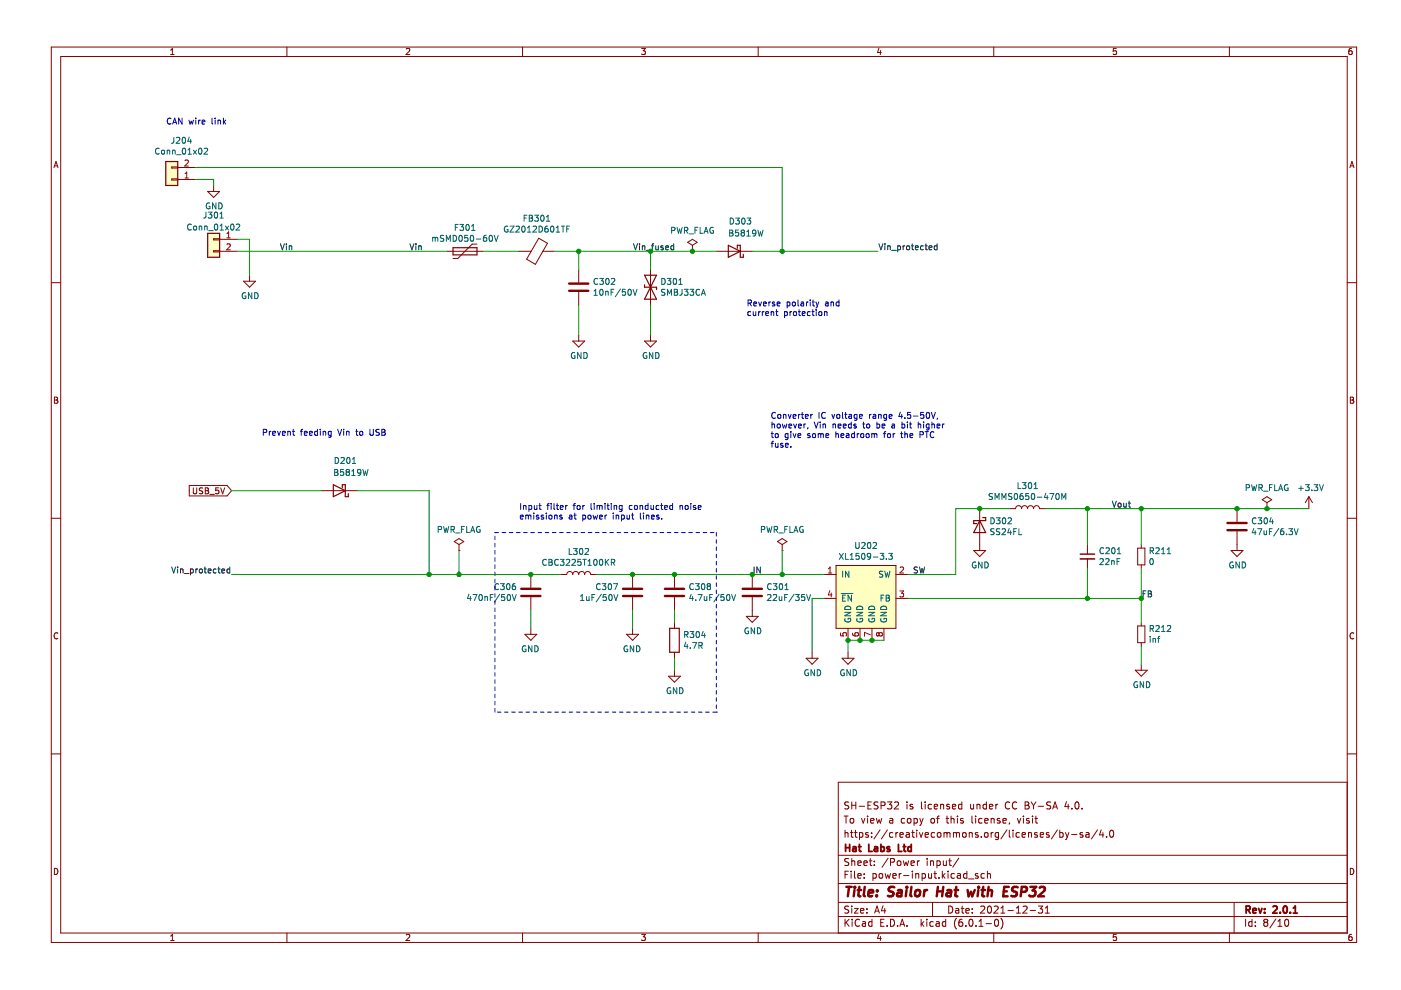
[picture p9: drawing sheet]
<svg xmlns="http://www.w3.org/2000/svg" width="297mm" height="210mm" viewBox="0 0 297 210" stroke-linecap="round" stroke-linejoin="round" font-family="sans-serif">
<path d="M.9 0h296.2v209.8h-296.2z" fill-rule="evenodd" fill="#fff" stroke="#fff" stroke-width=".21"/>
<g fill="none" stroke="#840000" stroke-width=".21">
<path d="M10.9 10h276.7v189.8h-276.7zM12.9 12h272.7v185.8h-272.7zM36.2 11.6h.7M36.2 10.6l.3-.3v1.3M60.8 10v2M86.1 10.4l.5-.1 .3 .3-.8 1h.8M110.8 10v2M136 10.3h.8l-.4 .5 .4 .1v.5l-.2 .2-.6-.2M160.7 10v2M186.4 10.2l-.4 .9h.9M186.7 10.7v.9M210.7 10v2"/>
<path d="M236.7 10.3h-.6l-.1 .6 .6-.1 .1 .6-.2 .2-.5-.2M260.7 10v2M286.6 10.3h-.4l-.2 .3v.7l.2 .3 .4-.2v-.6h-.4l-.2 .2M11.4 35.5l.5-1.3 .4 1.3M11.6 35.2h.6M36.4 35.4h1.3v.2h-1.3zM36.4 37.9h1.3v.3h-1.3zM37.7 38.1h3.8M37.7 35.5h3.8M45.3 39.3v1.3M286.2 35.5l.4-1.3 .5 1.3M286.3 35.2h.6"/>
<path d="M10.9 59.9h2M44 40.6h2.6l-1.3 1.3zM45.3 50.6h1.3v.3h-1.3zM45.3 53.2h1.3v.2h-1.3zM46.6 50.7h3.8M46.6 53.3h3.8M51.6 59.6h2.6l-1.3 1.3zM52.9 58.4v1.2M94.8 53.3h7.6M101.1 51.8h-1l-3 3h-1M110 53.3h2.6M114.2 50.5l1.9 1.1-2.6 4.4-1.8-1z"/>
<path d="M115.1 53.3h2.5M122.7 57.1v2.8M137.9 57.1v7.6M145.8 51.4l1-.7 1 .7-1 .6zM146.8 53.3h.1M146.8 52v1.3M151.9 53.3h7.6M285.6 59.9h2M121.4 72.3h2.6l-1.3 1.3zM122.7 61.9v2.8M122.7 71v1.3M136.7 72.3h2.5l-1.3 1.3z"/>
<path d="M137.9 71v1.3M11.5 84.2h.5l.2 .2-.2 .4 .2 .1 .1 .4-.3 .2h-.5zM11.5 84.8h.5M286.3 84.2h.4l.3 .2-.3 .4 .3 .1v.4l-.2 .2h-.5zM286.3 84.8h.4M10.9 109.9h2M40.1 102.9h8l1 1.1-1 1.1h-8zM41 103.4v1.1l.2 .2h.3l.2-.2v-1.1M43 103.5l-.5-.1-.2 .3 .1 .3 .5 .2v.4h-.6M43.5 104h.4M43.5 103.4h.4l.3 .3-.3 .3 .3 .2v.3l-.2 .2h-.5zM44.5 104.8h1"/>
<path d="M46.4 103.4h-.6l-.1 .6h.6l.1 .6-.2 .1-.5-.1M46.8 103.4l.4 1.3 .4-1.3M68.1 104h7.6M96.3 114.8l1-.6 1 .6-1 .7zM97.3 116.7h.1M97.3 115.5v1.2M164.8 114.8l1-.6 1.1 .6-1.1 .7zM165.8 116.7h.1M165.8 115.5v1.2M177.3 119.9h12.6v13.3h-12.6zM206.4 116.7h2.6l-1.3 1.3zM207.7 107.8v8.9"/>
<path d="M214.1 107.8h1.2a.63 .63 0 0 1 .7-.6 .63 .63 0 0 1 .6 .6 .63 .63 0 0 1 .6-.6 .63 .63 0 0 1 .7 .6 .63 .63 0 0 1 .6-.6 .63 .63 0 0 1 .6 .6 .63 .63 0 0 1 .7-.6 .63 .63 0 0 1 .6 .6h1.3M230.6 115.5v2M230.6 118.5v2M241.2 116.2h1.5v3.6h-1.5zM242 115.5v.7M242 119.8v.7M261 116.7h2.5l-1.2 1.3zM262.3 107.8v2.8M262.3 112.7v4M267.6 105.9l1-.6 1 .6-1 .7zM268.6 107.8h.1M268.6 106.6v1.2"/>
<path d="M277.5 105.3l-.8 1.3M277.5 105.3v2.5M277.5 105.3l.8 1.3M285.6 109.9h2M12.3 134.3a.58 .58 0 0 0-.8 .5 .58 .58 0 0 0 .8 .5M111.3 134.5h2.5l-1.3 1.3zM112.5 121.8v2.8M112.5 126.6v2.8M112.5 133.2v1.3M118.9 121.8h1.3a.63 .63 0 0 1 .6-.6 .63 .63 0 0 1 .6 .6 .63 .63 0 0 1 .7-.6 .63 .63 0 0 1 .6 .6 .63 .63 0 0 1 .6-.6 .63 .63 0 0 1 .7 .6 .63 .63 0 0 1 .6-.6 .63 .63 0 0 1 .6 .6h1.3M132.8 134.5h2.6l-1.3 1.3zM134.1 121.8v2.8"/>
<path d="M134.1 126.6v2.8M134.1 133.2v1.3M143 121.8v2.8M143 126.6v2.8M143 132v1.2M143 138.3v1.3M158.2 130.7h2.6l-1.3 1.3zM159.5 121.8v2.8M159.5 126.6v4.1M170.9 139.6h2.6l-1.3 1.2zM172.2 138.3v1.3M174.7 121.8h2.6"/>
<path d="M174.7 126.9h2.6M178.5 139.6h2.6l-1.3 1.2zM179.8 133.2v2.6M179.8 138.3v1.3M182.3 133.2v2.6M184.9 133.2v2.6M187.4 133.2v2.6M189.9 121.8h2.6M189.9 126.9h2.6M241.2 132.7h1.5v3.6h-1.5zM242 132v.7M242 136.3v.7"/>
<path d="M287 134.3a.58 .58 0 0 0-.8 .5 .58 .58 0 0 0 .8 .5M10.9 159.8h2M141.7 143.4h2.6l-1.3 1.2zM143 142.1v1.3M240.7 142.1h2.5l-1.2 1.3zM242 140.8v1.3M285.6 159.8h2M178.9 173h.9M179.2 176v1.5M179.2 176.7l.2-.2 .3 .1 .1 .9M179.4 173v1.5M179.9 170.1l-.5-.1-.2 .2v.4l.6 .3 .1 .3-.2 .3h-.6"/>
<path d="M180.3 176.5h.6M180.3 173.7l.2-.2 .4 .2 .1 .5-.1 .3h-.4l-.2-.1zM180.5 176v1.3l.4 .2M180.6 170v1.5M180.6 170.7h.8M181.2 176.5h.5M181.4 176v1.3l.3 .2M181.4 170v1.5M182.2 171h1.1M182.2 176.6l.5-.1 .2 .3-.1 .6h-.6M182.2 176.5v1.5M182.7 173.5l.3 1 .4-1"/>
<path d="M183.9 173v.2M183.9 173.5v1M184 170.7h.5M184.1 176.6l-.4-.1-.2 .2 .1 .2 .5 .2v.3h-.6M184.6 174l.7-.1-.1-.3-.4-.1-.2 .2 .1 .8h.5M184.7 170h-.7v1.5h.7M184.8 177.4v.1M184.8 176.6v.1M185.8 173.5l.3 1 .3-.7 .3 .7 .2-1M186.2 170.1l-.6-.1-.2 .2v.4l.6 .3 .2 .3-.3 .3h-.6M186.6 175.9l-1.3 2M186.8 170.8l.7-.1 .2-.2-.1-.3-.8-.2v1.5"/>
<path d="M188.2 170h.9l-.5 .6 .4 .1v.7l-.2 .1-.6-.1M188.2 175.9l-1.3 2M188.7 173.6h.5l.1 .9M189.3 176.6l-.4-.1-.3 .3 .1 .6h.6M189.3 173.9l-.5 .1-.2 .2 .2 .3h.5M189.7 170.2l.5-.2 .3 .5-.9 1h.9M189.9 176.5v1M190.4 176.5l-.5 .3M190.8 177l.7-.1-.1-.3-.4-.1-.2 .2 .1 .7h.5M191.8 173.6l-.4-.1-.3 .3 .1 .7h.6M192.2 176.6h.5l.1 .9M192.3 170v.2"/>
<path d="M192.3 170.5v1M192.4 173.7l.3-.2 .4 .2 .1 .5-.2 .3h-.3l-.3-.1zM192.8 176.9h-.5l-.2 .3 .2 .3 .5-.1M193.3 176.5h.6M193.5 170.6l-.3-.1-.3 .2 .1 .3 .5 .1v.4h-.6M193.5 176v1.3l.4 .2M193.8 173.6l.4-.1 .3 .3-.1 .7h-.6M193.8 173.5v1.5M194.4 176v.2M194.4 176.5v1M194.9 176.5l.4 1 .3-1M195 173.5l.4 1"/>
<path d="M195.4 170v1.3l.2 .2M195.4 174.5l-.4 .5M195.7 173.5l-.3 1M196.1 177l.8-.1-.1-.3-.4-.1-.3 .2 .1 .7h.6M196.1 170v.2M196.1 170.5v1M197.4 173.7l.2-.2 .5 .2v.5l-.1 .3h-.4l-.2-.1zM197.5 170.6l-.4-.1-.3 .3 .1 .7h.6M198.1 171l.7-.1-.1-.3-.4-.1-.2 .2v.8h.6M198.1 176.6l-.4-.1-.3 .3 .2 .6h.5M198.6 173.5h.5M198.8 176.7l.2-.2 .4 .2 .1 .5-.1 .2-.4 .1-.2-.1z"/>
<path d="M199.1 173l-.3 .2v1.3M199.4 170.7l.2-.2 .4 .1 .1 .9M199.4 170.5v1M200.1 176.7l.5-.2 .2 .2M200.1 176.5v1M200.6 173.5h.5M200.8 176.7l.2-.2 .4 .1v.9M200.8 173v1.3l.3 .2M200.8 176.7v.8M201.3 170.6l-.4-.1-.2 .2 .1 .3 .5 .1v.4h-.6M201.6 173.7l.3-.2 .3 .1 .1 .9M201.6 173v1.5"/>
<path d="M201.9 171l.7-.1v-.3l-.5-.1-.2 .2 .1 .8h.6M202.1 176.7l.5-.2 .2 .2M202.1 176.5v1M202.8 176.7l.2-.2 .4 .1v.9M202.8 176.7v.8M203 173v.2M203 173.5v1M203.9 170.6l-.4-.1-.3 .3 .2 .7h.5M203.9 170v1.5M204.1 176.7l.3-.2 .4 .2 .1 .5-.2 .2-.3 .1-.3-.1zM204.2 173.6l-.3-.1-.3 .2 .1 .3 .5 .1v.4h-.6M205.5 176.5v1"/>
<path d="M205.5 176.7l.2-.2 .4 .1v.9M205.8 170.5l.1 1h.3l.2-.1M206.1 173v1.3l.2 .2M206.4 170.5v1M206.9 173v.2M206.9 173.5v1M207.1 170.7l.3-.2 .3 .1 .1 .9M207.1 170.5v1M207.4 176.6l-.4-.1-.2 .2 .1 .2 .5 .2v.3h-.6M208.1 177.4v.1M208.2 173.6l-.4-.1-.3 .3 .1 .7h.6M208.8 174l.7-.1-.1-.3-.4-.1-.2 .2 .1 .8h.5"/>
<path d="M208.8 176.7l.2-.2 .4 .2 .1 .5-.1 .2-.4 .1-.2-.1zM209.1 170.6l-.4-.1-.3 .3 .2 .7h.5M209.1 170v1.5M209.8 171l.7-.1-.1-.3-.4-.1-.2 .2 .1 .8h.5M210.1 173.7l.3-.2 .3 .1 .1 .9M210.1 173.5v1M210.1 176.5v1M210.6 176.5l-.5 .3M211.1 170.5v1M211.6 170.5l-.5 .3M211.7 176.5v1.2l-.3 .3-.3-.1M211.7 176.6l-.4-.1-.3 .3 .1 .6h.6"/>
<path d="M212 173.6l-.4-.1-.2 .2 .1 .3 .5 .1v.4h-.6M212.6 174l.7-.1v-.3l-.5-.1-.2 .2 .1 .8h.6M213.5 175.9l-1.3 2M214 176v1.3l.2 .2M214.1 174.5l-.2 .2M214.1 170.2a.71 .71 0 0 0-1 .5 .71 .71 0 0 0 .7 .8l.3-.1M214.8 176v.2M214.8 176.5v1M215.6 170.2a.71 .71 0 0 0-1 .5 .71 .71 0 0 0 .7 .8l.3-.1M215.7 173.5l.4 1 .3-1M216.1 176.6l-.4-.1-.3 .3 .2 .6h.5M216.7 177l.7-.1-.1-.3-.4-.1-.2 .2 .1 .7h.5"/>
<path d="M217 173v.2M217 173.5v1M217.3 170h.5l.3 .3-.3 .4 .3 .2 .1 .3-.3 .3h-.6zM217.3 170.7h.5M218.1 176.7l.2-.2 .3 .1 .1 .9M218.1 176.5v1M218.2 173.6l-.4-.1-.2 .2 .1 .3 .5 .1v.4h-.6M218.6 170l.5 .8M218.9 173v.2M218.9 173.5v1M219.1 170.8v.7M219.4 173.5h.6"/>
<path d="M219.6 173v1.3l.4 .2M219.6 170l-.5 .8M219.9 176.6l-.3-.1-.3 .2 .1 .2 .5 .2v.3h-.6M220.1 171h1.2M220.6 177l.7-.1-.1-.3-.4-.1-.2 .2v.7h.6M222.4 176.6l-.3-.1-.3 .2 .1 .2 .5 .2v.3h-.6M222.8 170.1l-.6-.1-.2 .2v.4l.6 .3 .2 .3-.3 .3h-.6M223.2 171.5l.5-1.5 .5 1.5M223.3 171.1h.8M224.2 175.9l-1.3 2M224.7 176.6l.4-.1 .3 .3-.1 .6h-.6M224.7 176v1.5"/>
<path d="M225.9 176.5l.4 1M226.1 170l-.3 1h.9M226.3 177.5l-.4 .5M226.5 170.5v1M226.6 176.5l-.3 1M227.2 176.9h1.1M227.3 171.4v.1M228.1 170.2l.2-.2a.8 .8 0 0 1 .5 .8 .8 .8 0 0 1-.5 .7l-.4-.5zM229.4 171.4v.1M229.5 176.6l-.3-.1-.2 .2v.2l.5 .2v.3h-.5M230.3 176.6h.5l.1 .9M230.9 176.9h-.5l-.2 .3 .2 .3 .5-.1"/>
<path d="M232.7 175.9l-1.3 2M233.5 175.9l-.4 1.1h.9M233.8 176.5v1M234.6 177.4v.1M235.4 176.2l.2-.2a.8 .8 0 0 1 .5 .8 .8 .8 0 0 1-.5 .7l-.3-.6zM285.6 165.9h-107.9v31.9M11.5 184.1a.66 .66 0 0 1 .8 .7 .66 .66 0 0 1-.8 .6zM36.2 198.5l.3-.4v1.3M36.2 199.4h.7M60.8 197.8v2M86.1 198.2l.5-.1 .3 .4-.8 .9h.8M110.8 197.8v2"/>
<path d="M136 198.1h.8l-.4 .5 .4 .1v.6l-.2 .1-.6-.1M160.7 197.8v2M177.7 194.3h107.9M177.7 191.3h107.9M177.7 187.3h107.9M177.7 181.3h107.9M179.2 185.4h.5M179.2 194.9v1.5M179.4 195.5l.6 .9M179.9 184.7h-.7v1.5M179.9 192.2l-.5-.1-.2 .1v.5l.6 .3 .1 .3-.2 .3-.6-.1M179.9 182.1l-.5-.1-.2 .2v.4l.6 .3 .1 .3-.2 .3-.6-.1"/>
<path d="M180 194.9l-.8 .9M180.4 184.7v.2M180.4 185.2v1M180.6 182v1.5M180.6 192.1v.1M180.6 192.6v1M180.6 182.7l.2-.2 .4 .1v.9M180.7 194.9v.1M180.7 195.4v1M181.2 192.6h.7l-.7 1h.7M181.2 184.7v1.3l.2 .2M181.9 185.7l.7-.1-.1-.3-.4-.1-.2 .2v.7h.6"/>
<path d="M181.9 183l.7-.1-.1-.3-.4-.1-.2 .2v.7h.6M182.2 195a.71 .71 0 0 0-1 .5 .71 .71 0 0 0 .7 .9l.3-.1M182.4 193.1l.8-.1-.1-.3-.4-.1-.3 .2 .1 .7h.6M182.9 195.5h.5l.1 .9M183.2 183l.7-.1-.1-.3-.4-.1-.2 .2v.7h.6M183.2 186.1v.1M183.2 185.3v.1M183.5 195.8h-.5l-.2 .2 .2 .4 .5-.1M183.8 192.7v.1M183.8 193.5v.1M184.3 182.5h.6M184.5 182v1.3l.4 .2"/>
<path d="M184.9 195.5l-.5-.1-.2 .3 .1 .6h.6M184.9 194.9v1.5M185.1 185.3l.4-.1 .3 .3-.1 .6h-.6M185.1 185.2v1.5M185.4 183.4v.1M185.4 182.6v.1M185.4 193.6l.5-1.5 .5 1.5M185.6 193.2h.7M186.4 198l-.4 1h.9M186.4 185.4l.3-.2 .4 .2 .1 .5-.2 .2-.3 .1-.3-.1zM186.7 198.5v.9M186.7 195.6h.5"/>
<path d="M187.2 192l-.3 1.1h.9M187.4 194.9h-.7v1.5h.7M187.6 192.6v1M187.7 185.2l.2 1 .3-.7 .3 .7 .3-1M188.1 196.3v.1M188.3 181.9l-1.3 2M188.8 194.9a.76 .76 0 0 1 .9 .8 .76 .76 0 0 1-.9 .7zM188.8 182.8l.7-.1 .2-.2-.1-.3-.8-.2v1.5M189.3 185.7l.7-.1-.1-.3-.4-.1-.2 .2 .1 .7h.5M190.3 182.7l.2-.2 .4 .2 .1 .5-.1 .2-.4 .1-.2-.1zM190.3 196.3v.1M190.7 185.2v1"/>
<path d="M190.8 196.4l.5-1.5 .5 1.5M190.9 196h.8M191.1 185.2l-.4 .3M191.5 182.5l.3 1 .3-.7 .3 .7 .3-1M191.6 185.6h1.1M192.3 196.3v.1M193.2 183l.7-.1-.1-.3-.4-.1-.2 .2v.7h.6M193.4 184.7v.2M193.4 185.2v1M194.2 185.4l.2-.2 .3 .1 .1 .9M194.2 185.2v1M194.5 182.5v1"/>
<path d="M194.9 182.5l-.4 .3M195.3 194.9v1.5M195.4 195.8l.5 .6M195.5 185.3l.4-.1 .3 .3-.1 .6h-.6M195.5 185.2v1.5M195.9 195.4l-.6 .6M196.5 194.9v.1M196.5 195.4v1M196.6 182v.2M196.6 182.5v1M196.9 185.2v.9l.4 .1 .2-.1M197.3 182.7l.2-.2 .4 .1v.9"/>
<path d="M197.3 182.5v1M197.5 185.2v1M197.7 191.3v3M197.9 195.5l-.5-.1-.3 .3 .2 .6h.6M198 185.2h.6M198.2 184.7v1.3l.4 .2M198.5 195.5h.6v.9M198.6 182.6l.5-.1 .3 .3-.2 .6h-.6M198.6 182.5v1.5M199.1 186.1v.1M199.1 195.8h-.5l-.2 .2 .2 .4 .5-.1M199.8 184.7v1.5"/>
<path d="M199.9 185.6l.5 .6M200 182.5l.1 .9 .3 .1 .2-.1M200.4 185.2l-.6 .6M200.5 195.5l-.4-.1-.3 .3 .1 .6h.6M200.5 194.9v1.5M200.6 182.5v1M201 184.7v.2M201 185.2v1M201.1 192.1a.76 .76 0 0 1 .9 .8 .76 .76 0 0 1-.9 .7zM201.1 182.5h.6M201.4 182v1.3l.3 .2M202.4 185.3l-.5-.1-.3 .3 .2 .6h.6"/>
<path d="M202.6 192.7h.6l.1 .9M202.8 194.7a1.72 1.72 0 0 0 0 2.3M203 185.3h.6v.9M203.3 193h-.5l-.2 .2 .2 .4 .5-.1M203.3 181.9l-1.3 2M203.6 185.6h-.5l-.2 .3 .2 .3 .5-.1M203.8 192.6h.6M204 192.1v1.3l.4 .2M204 194.9l-.4 .1a1.01 1.01 0 0 0 0 1.4l.5-.1v-.5l-.2-.3h-.5l-.1 .3M204.8 193.1l.7-.1-.1-.3-.4-.1-.2 .2 .1 .7h.5M204.8 196.3v.1M205 185.3l-.4-.1-.3 .3 .1 .6h.6"/>
<path d="M205 184.7v1.5M205.4 186.4h1.1M205.6 195l.2-.1a.8 .8 0 0 1 .5 .8 .8 .8 0 0 1-.5 .7l-.4-.6zM206.1 193.5v.1M206.1 192.7v.1M206.9 196.3v.1M207.4 185.3l-.4-.1-.2 .2 .1 .2 .5 .2v.3h-.6M207.6 196.4h.8M207.6 195.3l.4-.4v1.5M207.9 192.2l.6-.1 .3 .4-.9 1.1h.9M208.7 185.3l-.4-.1-.3 .3 .1 .6h.6M209.1 195.8h1.1"/>
<path d="M209.4 185.4l.2-.2 .3 .1 .1 .9M209.4 184.7v1.5M209.5 192.2l.2-.1a.8 .8 0 0 1 .5 .8 .8 .8 0 0 1-.5 .7l-.3-.6zM210.7 197.8v2M210.8 192.2l.6-.1 .2 .4-.9 1.1h.9M211 195l.2-.1a.8 .8 0 0 1 .5 .8 .8 .8 0 0 1-.5 .7l-.3-.6zM212.2 193.6h.9M212.2 192.5l.4-.4v1.5M212.2 194.7a1.72 1.72 0 0 1 0 2.3M213.7 193h1.1M215.5 193.6h.8M215.5 192.5l.4-.4v1.5"/>
<path d="M216.9 192.2l.6-.1 .3 .4-1 1.1h1M218.4 193h1.2M220.1 192.1h1l-.5 .6 .4 .1v.7l-.2 .1-.7-.1M221.6 193.6h.9M221.6 192.5l.5-.4v1.5M236.7 198.1h-.6l-.1 .6h.6l.1 .6-.2 .1-.5-.1M260.7 197.8v2M261.7 191.3v6.5M264.1 194.9v1.5M265.4 195.5l-.4-.1-.3 .3 .2 .6h.5M265.4 194.9v1.5M266.2 196.3v.1"/>
<path d="M266.2 195.5v.1M268.2 195.5l-.3 .3v.3l.3 .3 .5-.1 .1-.2-.1-.4-.2-.2M268.2 195.5l-.3-.2 .3-.4h.3l.3 .3-.3 .3M268.2 195.5h.3M270.5 194.8l-1.3 2M270.9 196.4h.9M270.9 195.3l.5-.4v1.5M272.5 195l.2-.1a.8 .8 0 0 1 .5 .8 .8 .8 0 0 1-.5 .7l-.3-.6zM286.3 184.1a.66 .66 0 0 1 .7 .7 .66 .66 0 0 1-.7 .6zM286.6 198.1l-.4 .1-.2 .2v.8l.2 .2 .4-.1v-.6l-.4-.1-.2 .3"/>
</g>
<g fill="none" stroke="#840000" stroke-width=".39">
<path d="M179.3 179v1.5M179.3 179.7h.8M180.1 179v1.5M180.9 179.6h.5l.1 .9M181.5 179.9h-.5l-.2 .3 .2 .3 .5-.1M182 179.5h.6M182.2 179v1.3l.4 .2M184.2 179v1.5h.7M185.4 179.6h.6l.1 .9M186.1 179.9h-.5l-.3 .3 .3 .3 .5-.1M186.8 179.6l.4-.1 .3 .3-.2 .6h-.5M186.8 179v1.5"/>
<path d="M188.6 179.6l-.3-.1-.2 .2v.2l.5 .2v.3h-.5M190.5 179v1.5h.7M191.5 179.5h.6M191.7 179v1.3l.4 .2M193.2 179.6l-.4-.1-.3 .3 .1 .6h.6M193.2 179v1.5M264.2 192.9l.7-.1 .2-.2-.1-.4-.8-.1v1.5M264.6 192.9l.5 .7M265.6 193.1l.8-.1-.1-.3-.4-.1-.3 .2 .1 .7h.6M266.8 192.6l.4 1 .4-1M268.1 193.5v.1M268.1 192.7v.1"/>
<path d="M269.9 192.2l.6-.1 .3 .4-1 1.1h1M271.4 193.5v.1M272.2 192.2l.2-.1a.8 .8 0 0 1 .5 .8 .8 .8 0 0 1-.5 .7l-.3-.6zM273.6 193.5v.1M274.2 193.6h.9M274.2 192.5l.4-.4v1.5"/>
</g>
<g fill="none" stroke="#840000" stroke-width=".52">
<path d="M179.4 188h1.2M180 188l-.2 2M181.2 188.7l-.2 1.3M181.3 188l-.1 .2M181.8 188.7h.8M182.2 188l-.2 1.7 .1 .2 .3 .1M183.3 188l-.2 1.7 .3 .3M184.1 189.4l1-.2v-.4l-.6-.1-.3 .3v.9h.7M185.9 189.8v.2M186 188.8v.2M189.6 188.1a.85 .85 0 0 0-1 .1l-.1 .6 .9 .5-.1 .5a.85 .85 0 0 1-1.1 .1M190.4 188.8h.7v1.2"/>
<path d="M191.2 189.2l-.7 .1a.4 .4 0 0 0-.3 .3 .4 .4 0 0 0 .2 .4l.7-.1M192.2 188.7l-.2 1.3M192.3 188v.2M193.2 188l-.2 1.7 .3 .3M194.2 188.9l.1-.1a.5 .5 0 0 1 .8 .3l-.1 .6-.2 .2a.5 .5 0 0 1-.8-.2zM196 188.7l-.2 1.3M196.6 188.7l-.4 .1-.2 .3M198.7 189h1.2M198.9 188l-.3 2M200 188l-.3 2M200.9 188.8h.7v1.2M201.7 189.2l-.7 .1a.4 .4 0 0 0-.3 .3 .4 .4 0 0 0 .2 .4l.7-.1"/>
<path d="M202.4 188.7h.7M202.8 188l-.3 1.7 .1 .2 .4 .1M205.1 188.7l.3 1.3 .5-.9 .2 .9 .6-1.3M207.4 188.7l-.1 1.3M207.5 188v.2M208.1 188.7h.8M208.5 188l-.2 1.7v.2l.4 .1M209.5 188.9l.3-.2 .5 .1-.1 1.2M209.6 188l-.2 2M212.8 189h.7M213.9 188h-1l-.2 2h.9M215.8 188.1a.85 .85 0 0 0-1.1 .1v.6l.8 .5v.5a.85 .85 0 0 1-1.1 .1"/>
<path d="M216.5 189.1h.8l.3-.2a.51 .51 0 0 0-.2-.9h-.8l-.2 2M218.5 188h1.2l-.8 .8 .6 .2-.1 .8-.3 .2h-.6l-.3-.2M220.4 188.2l.3-.2h.5l.3 .2v.4l-.1 .3-1.3 1.1h1.2"/>
</g>
<g fill="none" stroke="#006464" stroke-width=".21">
<path d="M33.7 31.5a.56 .56 0 0 0-.7 .6 .56 .56 0 0 0 .7 .5M34.4 31.9l.3-.1 .2 .3v.3l-.2 .3-.5-.3zM35.4 32l.5-.1 .1 .8M35.4 31.8v.9M36.6 32l.5-.1v.8M36.6 31.8v.9M36.9 29.1l-.1 1.1-.4 .2M37.4 29.2l.5-.1 .2 .4-.8 .9h.8M37.4 32.8h1M38.7 29.2l.2-.1a.68 .68 0 0 1 .5 .6 .68 .68 0 0 1-.5 .7l-.3-.5zM38.8 31.5l.1-.1a.68 .68 0 0 1 .5 .7 .68 .68 0 0 1-.5 .6l-.3-.5zM39.9 32.7h.7"/>
<path d="M39.9 31.8l.3-.4v1.3M40.1 29.1l-.3 .9h.8M40.4 29.5v.9M41 31.8l.7 .9M41.7 31.8l-.7 .9M42.2 31.5l.2-.1a.68 .68 0 0 1 .4 .7 .68 .68 0 0 1-.4 .6l-.3-.5zM43.3 31.5l.5-.1 .2 .4-.8 .9h.8M40.6 47.6a.56 .56 0 0 0-.8 .5 .56 .56 0 0 0 .8 .6M41.2 48l.3-.1 .2 .3v.3l-.2 .3-.5-.3zM42.2 48.1l.5-.1 .1 .8M42.2 47.9v.9M43.4 48.1l.5-.1v.8"/>
<path d="M43.4 47.9v.9M43.7 45l-.1 1.1-.4 .1M44.1 45h.8l-.4 .5 .4 .1v.5l-.2 .1-.6-.1M44.2 48.9h1M44.5 43.1a.58 .58 0 0 0-.8 .6 .58 .58 0 0 0 .8 .5v-.5h-.2M45.6 47.6l.1-.1a.68 .68 0 0 1 .5 .6 .68 .68 0 0 1-.5 .7l-.3-.5zM45.6 45h.1a.68 .68 0 0 1 .5 .6 .68 .68 0 0 1-.5 .6 .84 .84 0 0 1-.1-1.2zM45.8 43v1.3l-.7-1.3v1.3M46.4 43a.64 .64 0 0 1 .7 .7 .64 .64 0 0 1-.7 .6zM46.6 46.2h.7M46.6 45.3l.4-.3v1.2M46.7 48.8h.7"/>
<path d="M46.7 47.9l.3-.4v1.3M47.8 47.9l.7 .9M48.5 47.9l-.7 .9M49 47.6l.2-.1a.68 .68 0 0 1 .4 .6 .68 .68 0 0 1-.4 .7l-.3-.5zM50.1 47.6l.5-.1 .2 .4-.8 .9h.8M91.7 50.3v.9M91.7 50.4l.4-.1 .2 .2M92.3 50.5l.2-.2 .3 .1v.8M92.3 50.5v.7M94.1 50h-.7v.4l.6 .2 .1 .3-.3 .3-.4-.1M94.6 51.2v-1.3l.5 .9 .4-.9v1.3M96.1 49.9a.64 .64 0 0 1 .7 .6 .64 .64 0 0 1-.7 .7z"/>
<path d="M96.5 48.2h.5M97.1 47.6h-.6v1.3M97.4 50l.2-.1a.68 .68 0 0 1 .4 .6 .68 .68 0 0 1-.4 .7l-.3-.5zM97.5 47.6h.8l-.4 .5 .3 .1v.5l-.2 .2-.5-.2M98.9 47.7l.2-.1a.68 .68 0 0 1 .4 .6 .68 .68 0 0 1-.4 .7l-.3-.5zM99.2 49.9h-.6l-.1 .6 .6-.1 .1 .6-.2 .2-.5-.2M99.8 50l.2-.1a.68 .68 0 0 1 .4 .6 .68 .68 0 0 1-.4 .7l-.3-.5zM100 48.9h.7M100 47.9l.3-.3v1.3M101 50.7h.9M103.1 49.9l-.4 .1-.2 .2v.7l.2 .3 .5-.2-.1-.6h-.4l-.2 .2M103.8 50l.2-.1a.68 .68 0 0 1 .4 .6 .68 .68 0 0 1-.4 .7l-.3-.5z"/>
<path d="M104.8 49.9l.4 1.3 .4-1.3M107.7 48a.58 .58 0 0 0-.8 .6 .58 .58 0 0 0 .8 .5v-.4h-.2M108.1 47.9h.9l-.9 1.3h.9M109.4 48.1l.5-.2 .2 .4-.8 .9h.8M110.7 48.1l.2-.2a.68 .68 0 0 1 .5 .7 .68 .68 0 0 1-.5 .6l-.3-.5zM111.1 46.2h.4M111.7 45.6h-.6v1.3M111.8 49.2h.7M111.8 48.3l.4-.4v1.3M112.2 46.2h.4M112.2 45.6h.4l.3 .3-.3 .3 .3 .2v.3l-.2 .2h-.5zM113 48.1l.5-.2 .3 .4-.8 .9h.8"/>
<path d="M113.4 45.6h.7l-.4 .5 .4 .1v.6l-.2 .1-.5-.1M114.3 47.9a.64 .64 0 0 1 .7 .7 .64 .64 0 0 1-.7 .6zM114.8 45.8l.1-.2a.68 .68 0 0 1 .5 .7 .68 .68 0 0 1-.5 .6l-.3-.5zM115.8 46.9h.8M115.8 46l.4-.4v1.3M116.1 47.9l-.4 .1-.1 .2-.1 .8 .2 .2 .5-.1-.1-.6-.4-.1-.2 .3M116.9 48l.1-.1a.68 .68 0 0 1 .5 .7 .68 .68 0 0 1-.5 .6 .84 .84 0 0 1-.1-1.2zM117.9 49.2h.7M117.9 48.3l.4-.4v1.3M119 47.9h.7M119.4 47.9v1.3M120.2 48.5h.4"/>
<path d="M120.8 47.9h-.6v1.3M126.7 59.2a.56 .56 0 0 0-.8 .5 .56 .56 0 0 0 .8 .5M127.1 59h.8l-.4 .5 .4 .1v.6l-.2 .1-.6-.1M128.5 59.2l.2-.2a.68 .68 0 0 1 .5 .7 .68 .68 0 0 1-.5 .6l-.3-.5zM129.6 59.2l.5-.2 .2 .4-.7 .9h.7M140.3 59a.64 .64 0 0 1 .7 .7 .64 .64 0 0 1-.7 .6zM141.5 59h.7l-.4 .5 .4 .1v.6l-.2 .1-.5-.1M142.4 48.9l.6-.1 .1-.5-.7-.1v1.3M142.8 59.2l.2-.2a.68 .68 0 0 1 .5 .7 .68 .68 0 0 1-.5 .6l-.3-.5zM143.5 48.2l.3 1.3 .3-.9 .2 .9 .3-1.3M143.9 59.4l.4-.4v1.3M145.1 48.9l.6-.1 .1-.5-.7-.1v1.3"/>
<path d="M145.4 48.9l.4 .6M146.1 49.6h.9M147.4 48.8h.4M148 48.2h-.6v1.3M148.4 48.2v1.3h.6M149.3 49.5l.4-1.3 .4 1.3M149.4 49.1h.6M151.2 48.3a.58 .58 0 0 0-.7 .5 .58 .58 0 0 0 .8 .5v-.4h-.3M154.7 48.8h.4l.3 .2-.3 .4 .3 .1v.3l-.2 .2h-.5zM154.7 49.4h.4M154.8 46.2a.64 .64 0 0 1 .8 .7 .64 .64 0 0 1-.8 .6zM156 46.2h.8l-.5 .5 .4 .1v.6l-.2 .1-.5-.1"/>
<path d="M156.6 48.8h-.6l-.1 .6 .6-.1 .1 .6-.2 .1-.5-.1M157.4 49.3l-.3-.2 .3-.3h.2l.2 .2-.2 .3M157.4 46.4l.1-.2a.68 .68 0 0 1 .5 .7 .68 .68 0 0 1-.5 .6l-.3-.5zM157.4 49.3l-.3 .3v.2l.3 .2h.2l.2-.2v-.4l-.2-.1M157.4 49.3h.2M158.3 49.1l.4-.3v1.2M158.3 50h.8M158.4 46.2h.8l-.4 .5 .3 .1v.6l-.2 .1-.5-.1M160.3 49.3l-.3 .3-.3-.1-.1-.6 .4-.1 .3 .2-.1 .7-.2 .3h-.3M160.7 48.8l.3 1.2 .2-.9 .3 .9 .3-1.2M52.1 62.1a.58 .58 0 0 0-.8 .6 .58 .58 0 0 0 .8 .5v-.4h-.2M53.4 62.1v1.2l-.7-1.2v1.2"/>
<path d="M54 62.1a.64 .64 0 0 1 .7 .6 .64 .64 0 0 1-.7 .6zM121.9 74.8a.58 .58 0 0 0-.8 .6 .58 .58 0 0 0 .8 .5v-.4h-.2M123.2 74.7v1.3l-.7-1.3v1.3M123.8 74.7a.64 .64 0 0 1 .7 .7 .64 .64 0 0 1-.7 .6zM125.9 62.6h.8M125.9 61.7l.4-.4v1.3M127.3 61.5l.1-.2a.68 .68 0 0 1 .5 .7 .68 .68 0 0 1-.5 .6l-.3-.5zM128.4 61.8v.8M128.4 61.9l.5-.1 .1 .8M129.6 61.9h.4M130.2 61.3h-.6v1.3M131.6 61.3l-1.1 1.6"/>
<path d="M132.6 61.3h-.6l-.1 .6h.6l.1 .6-.2 .1-.5-.1M133.2 61.5l.2-.2a.68 .68 0 0 1 .5 .7 .68 .68 0 0 1-.5 .6l-.3-.5zM134.2 61.3l.4 1.3 .5-1.3M137.1 74.8a.58 .58 0 0 0-.8 .6 .58 .58 0 0 0 .8 .5v-.4h-.2M138.4 74.7v1.3l-.7-1.3v1.3M139 74.7a.64 .64 0 0 1 .7 .7 .64 .64 0 0 1-.7 .6zM141 61.4l-.7 .1v.3l.6 .3 .1 .3-.3 .2-.5-.1M141.5 62.6v-1.3l.4 .9 .5-.9v1.3M143 61.3h.4l.2 .3-.2 .3 .2 .2 .1 .3-.2 .2h-.5zM143 61.9h.4M143.9 60.3h.8M144.6 61.3l-.1 1.1-.4 .2"/>
<path d="M145.1 61.3h.8l-.5 .5 .4 .1v.6l-.2 .1-.5-.1M146.3 61.3h.8l-.4 .5 .3 .1v.6l-.2 .1-.5-.1M148.3 61.5a.56 .56 0 0 0-.7 .5 .56 .56 0 0 0 .7 .5M148.7 62.6l.4-1.3 .5 1.3M148.8 62.2h.6M71 99.5h.4l.2 .3-.2 .3 .2 .2 .1 .3-.3 .2h-.4zM71.1 97a.64 .64 0 0 1 .7 .6 .64 .64 0 0 1-.7 .7zM72.3 97.1l.5-.1 .2 .4-.8 .9h.8M72.8 99.5h-.6v.6h.6v.6l-.2 .1-.4-.1M73.6 97.1l.2-.1a.68 .68 0 0 1 .4 .6 .68 .68 0 0 1-.4 .7l-.3-.5zM74.6 99.9l.3-.4v1.3M74.7 98.3h.7"/>
<path d="M74.7 97.4l.4-.4v1.3M76.9 99.5l.3 1.3 .3-.9 .2 .9 .3-1.3M71 100.1h.4M73.6 100.1l-.2 .2v.3l.2 .2h.3l.2-.2-.1-.4-.1-.1M73.6 100.1l-.2-.3 .2-.3h.3l.2 .3-.2 .3M73.6 100.1h.3M74.6 100.8h.7M76.5 100.1l-.2 .2h-.4l-.1-.6 .5-.2 .2 .3v.7l-.2 .2-.4 .1M92.9 112.3l.6-.1 .1-.5-.7-.1v1.3M94.1 111.6l.3 1.3 .2-.9 .2 .9 .3-1.3M95.6 112.3l.6-.1 .1-.5-.7-.1v1.3M95.9 112.3l.5 .6"/>
<path d="M96.6 113h1M97.9 112.2h.4M98.5 111.6h-.6v1.3M99 111.6v1.3h.6M99.8 112.9l.4-1.3 .4 1.3M99.9 112.5h.6M101.7 111.7a.58 .58 0 0 0-.7 .6 .58 .58 0 0 0 .8 .5v-.5h-.3M115.8 118.7a.56 .56 0 0 0-.8 .5 .56 .56 0 0 0 .8 .5M116.4 118.6h.4l.2 .2-.2 .4 .2 .1 .1 .3-.2 .3h-.5zM116.4 119.2h.4M118.4 118.7a.56 .56 0 0 0-.8 .5 .56 .56 0 0 0 .8 .5M118.8 118.6h.8l-.4 .5 .3 .1v.5l-.2 .2-.5-.2"/>
<path d="M120.1 118.7l.5-.1 .2 .4-.8 .9h.8M120.7 116.3v1.3h.6M121.3 118.7l.5-.1 .2 .4-.8 .9h.8M121.6 116.3h.8l-.5 .5 .4 .1v.5l-.2 .2-.5-.2M123 116.4l.2-.1a.68 .68 0 0 1 .4 .6 .68 .68 0 0 1-.4 .7l-.4-.5zM123.2 118.6h-.7v.6l.6-.1 .1 .6-.2 .2-.5-.2M123.6 118.6h.7M123.9 118.6v1.3M124.1 116.4l.4-.1 .3 .3-.8 1h.8M124.7 119.9h.7M124.7 119l.3-.4v1.3M126 118.7l.2-.1a.68 .68 0 0 1 .4 .6 .68 .68 0 0 1-.4 .7l-.3-.5z"/>
<path d="M127.2 118.7l.2-.1a.68 .68 0 0 1 .4 .6 .68 .68 0 0 1-.4 .7l-.3-.5zM128.3 118.6v1.3M128.5 119.1l.6 .8M129.1 118.6l-.8 .7M129.6 119.3l.6-.1 .1-.5-.7-.1v1.3M129.9 119.3l.4 .6M161.4 112.3l.6-.1 .1-.5-.7-.1v1.3M162.6 111.6l.3 1.3 .2-.9 .3 .9 .3-1.3M164.1 112.3l.7-.1v-.5l-.7-.1v1.3M164.5 112.3l.4 .6M165.1 113h1M166.4 112.2h.4"/>
<path d="M167 111.6h-.6v1.3M167.5 111.6v1.3h.6M168.3 112.9l.4-1.3 .5 1.3M168.4 112.5h.6M170.3 111.7a.58 .58 0 0 0-.8 .6 .58 .58 0 0 0 .8 .5v-.5h-.2M178 117.3l.8 1.3M178.8 117.3l-.8 1.3M179.3 117.3v1.3h.6M180.3 118.6h.7M180.3 117.7l.3-.4v1.3M181.4 115v1l.3 .3 .3-.1 .2-.2v-1M182.1 117.3h-.6v.6h.6v.6l-.2 .1-.4-.1"/>
<path d="M182.7 115.1l.5-.1 .2 .4-.8 .9h.8M182.8 117.4l.2-.1a.68 .68 0 0 1 .4 .7 .68 .68 0 0 1-.4 .6l-.3-.5zM184 115.1l.2-.1a.68 .68 0 0 1 .4 .7 .68 .68 0 0 1-.4 .6l-.3-.5zM184.6 117.9l-.2 .2h-.4l-.1-.7 .5-.1 .2 .3-.1 .7-.1 .2-.4 .1M185.1 115.1l.5-.1 .2 .4-.7 .9h.7M185.1 118.1h1M186.6 117.3h.8l-.4 .5 .3 .1v.6l-.2 .1-.5-.1M187.9 118.5v.1M188.4 117.3h.8l-.4 .5 .3 .1v.6l-.1 .1-.6-.1M206.9 119.2a.58 .58 0 0 0-.8 .6 .58 .58 0 0 0 .8 .5v-.4h-.2M208.2 119.2v1.2l-.7-1.2v1.2M208.8 119.2a.64 .64 0 0 1 .7 .6 .64 .64 0 0 1-.7 .6z"/>
<path d="M210.1 109.8a.64 .64 0 0 1 .7 .6 .64 .64 0 0 1-.7 .7zM210.4 104.7l-.6 .1v.3l.5 .3 .1 .3-.2 .2-.5-.1M210.8 112.2h-.7v.4l.5 .2 .2 .3-.3 .3-.5-.1M211 105.9v-1.3l.4 .9 .4-.9v1.3M211.2 109.8h.8l-.4 .5 .4 .1v.5l-.2 .2-.6-.2M212 112.2h-.7v.4l.6 .2 .1 .3-.3 .3-.5-.1M212.4 105.9v-1.3l.4 .9 .5-.9v1.3M212.5 112.2l.4-.1 .3 .4-.8 .9h.8M212.6 109.9l.2-.1a.68 .68 0 0 1 .5 .6 .68 .68 0 0 1-.5 .7l-.3-.5zM213.7 109.9l.5-.1 .3 .4-.8 .9h.8M214 112l-.3 .9h.8M214.3 112.5v.9"/>
<path d="M214.5 104.7l-.6 .1v.3l.5 .3 .1 .3-.2 .2-.5-.1M214.9 112.7h.5M215.1 104.8l.2-.2a.68 .68 0 0 1 .5 .7 .68 .68 0 0 1-.5 .6l-.3-.5zM215.5 112.1h-.6v1.3M215.8 102.3v1.3h.6M216 112.1v1.3h.6M216.7 102.3h.8l-.4 .5 .4 .1v.6l-.2 .1-.6-.1M216.8 104.6l-.3 .1-.2 .2-.1 .8 .3 .2 .4-.1-.1-.6-.3-.1-.3 .3M218.1 104.6h-.6l-.1 .6h.6l.1 .6-.2 .1-.5-.1M218.1 102.4l.2-.1a.68 .68 0 0 1 .5 .7 .68 .68 0 0 1-.5 .6l-.3-.5zM218.8 104.8l.2-.2a.68 .68 0 0 1 .4 .7 .68 .68 0 0 1-.4 .6l-.3-.5zM219.2 103.6h.7"/>
<path d="M219.2 102.7l.4-.4v1.3M219.9 105.4h1M221.7 104.6l-.3 .9h.8M222 105.1v.8M222.6 104.6h.8l-.5 1.3M224 104.8l.1-.2a.68 .68 0 0 1 .5 .7 .68 .68 0 0 1-.5 .6l-.3-.5zM225.1 105.9v-1.3l.4 .9 .5-.9v1.3M233.2 118.6l.5-.2 .2 .4-.8 .9h.8M234 116.3a.56 .56 0 0 0-.8 .5 .56 .56 0 0 0 .8 .5M234.4 118.6l.5-.2 .2 .4-.7 .9h.7M234.5 116.3l.5-.2 .2 .4-.8 .9h.8M235.7 118.9v.8"/>
<path d="M235.7 119l.5-.1v.8M235.8 116.3l.2-.2a.68 .68 0 0 1 .4 .7 .68 .68 0 0 1-.4 .6l-.3-.5zM236.8 119h.5M236.9 117.4h.7M236.9 116.5l.4-.4v1.3M237.4 118.4h-.6v1.3M243.9 116.8l.6-.1v-.4l-.6-.2v1.3M243.9 118.6l.2-.2a.68 .68 0 0 1 .4 .7 .68 .68 0 0 1-.4 .6l-.3-.5zM244.2 116.8l.4 .6M245.1 116.3l.4-.2 .3 .4-.8 .9h.8M246.3 116.5l.3-.4v1.3M246.3 117.4h.7"/>
<path d="M247.5 117.4h.7M247.5 116.5l.3-.4v1.3M261.4 119.2a.58 .58 0 0 0-.7 .6 .58 .58 0 0 0 .8 .5v-.4h-.2M262.8 119.2v1.2l-.8-1.2v1.2M263.4 119.2a.64 .64 0 0 1 .7 .6 .64 .64 0 0 1-.7 .6zM264.2 103.4h.6l.1-.5-.7-.1v1.2M265.4 102.8l.3 1.2 .2-.9 .2 .9 .3-1.2M265.8 112l-.3 .9h.8M266.1 112.5v.9M266.3 109.9a.56 .56 0 0 0-.8 .5 .56 .56 0 0 0 .8 .5M266.7 112.1h.8l-.5 1.3M266.7 109.8h.8l-.4 .5 .3 .1v.5l-.1 .2-.6-.2"/>
<path d="M266.9 103.4h.6l.1-.5-.7-.1v1.2M267.2 103.4l.5 .6M267.9 104.1h1M268 112.5l.1 .8 .4-.1M268.1 109.9l.2-.1a.68 .68 0 0 1 .4 .6 .68 .68 0 0 1-.4 .7l-.3-.5zM268.5 112.5v.9M269.1 112.7h.5M269.2 103.4h.4M269.5 109.7l-.3 .9h.8M269.7 112.1h-.6v1.3M269.8 102.8h-.6v1.2M269.8 110.2v.9"/>
<path d="M270.3 102.8v1.2h.6M271.1 104l.4-1.2 .4 1.2M271.1 112l-1.1 1.7M271.2 103.7h.6M272.1 112.1l-.4 .1-.1 .2-.1 .7 .2 .3 .5-.2-.1-.6h-.4l-.2 .2M272.8 113.2v.2M273 102.8a.58 .58 0 0 0-.7 .6 .58 .58 0 0 0 .8 .5v-.4h-.2M273.3 112.1h.7l-.4 .5 .4 .1v.5l-.2 .2-.5-.2M274.4 112.1l.4 1.3 .4-1.3M275.3 103.5h1M275.8 103.1v.9M276.8 102.8h.8l-.4 .4 .3 .2v.5l-.2 .1-.5-.1"/>
<path d="M278.1 103.9v.1M278.6 102.8h.8l-.4 .4 .3 .2v.5l-.1 .1-.6-.1M279.8 102.8l.4 1.2 .4-1.2M99.4 126l-.3 .9h.8M99.7 126.5v.8M100.3 126.1h.8l-.5 1.2M101.7 126.2l.1-.1a.68 .68 0 0 1 .5 .6 .68 .68 0 0 1-.5 .6l-.3-.5zM102.8 126.5v.8M102.8 126.6l.5-.1v.8M104 126.7h.4M104.6 126.1h-.6v1.2M105.7 123.9a.56 .56 0 0 0-.8 .5 .56 .56 0 0 0 .8 .5"/>
<path d="M105.9 126l-1 1.6M106.1 123.7h.8l-.4 .5 .4 .1v.6l-.2 .1-.6-.1M107 126.1h-.6l-.1 .6 .6-.1 .1 .6-.2 .1-.5-.1M107.5 123.9l.2-.2a.68 .68 0 0 1 .4 .7 .68 .68 0 0 1-.4 .6l-.3-.5zM107.6 126.2l.2-.1a.68 .68 0 0 1 .5 .6 .68 .68 0 0 1-.5 .6l-.3-.5zM108.6 126.1l.4 1.2 .5-1.2M109.2 123.7l-.4 .1-.1 .2-.1 .8 .2 .2 .5-.1-.1-.6-.4-.1-.2 .3M111.5 137a.58 .58 0 0 0-.8 .6 .58 .58 0 0 0 .8 .5v-.5h-.2M112.8 136.9v1.3l-.7-1.3v1.3M113.4 136.9a.64 .64 0 0 1 .7 .7 .64 .64 0 0 1-.7 .6zM123.1 126.4l.3-.3v1.2M123.1 127.3h.7"/>
<path d="M124.4 126.5v.8l.5-.1M124.9 126.5v.8M125.5 126.7h.4M126.1 126.1h-.6v1.2M127.3 123.9a.56 .56 0 0 0-.8 .5 .56 .56 0 0 0 .8 .5M127.5 126l-1.1 1.6M127.7 123.7h.8l-.5 .5 .4 .1v.6l-.2 .1-.5-.1M128.5 126.1h-.6v.6l.6-.1v.6l-.2 .1-.4-.1M129.1 123.9l.1-.2a.68 .68 0 0 1 .5 .7 .68 .68 0 0 1-.5 .6l-.3-.5zM129.2 126.2l.2-.1a.68 .68 0 0 1 .4 .6 .68 .68 0 0 1-.4 .6l-.3-.5zM130.1 123.7h.8l-.5 1.3M130.2 126.1l.4 1.2 .4-1.2"/>
<path d="M133 137a.58 .58 0 0 0-.7 .6 .58 .58 0 0 0 .8 .5v-.5h-.3M134.4 136.9v1.3l-.8-1.3v1.3M135 136.9a.64 .64 0 0 1 .7 .7 .64 .64 0 0 1-.7 .6zM145.2 134.6l.6-.1v-.5l-.6-.1v1.3M145.4 136.1l-.3 1h.8M145.5 134.6l.4 .6M145.7 136.6v.9M146.3 133.9h.8l-.4 .5 .3 .1v.5l-.2 .2-.5-.2M146.4 137.4v.1M146.5 126l-.3 .9h.8M146.8 126.5v.8M146.8 136.2h.9l-.5 1.3"/>
<path d="M147 123.9a.56 .56 0 0 0-.8 .5 .56 .56 0 0 0 .8 .5M147.4 123.7h.8l-.4 .5 .4 .1v.6l-.2 .1-.6-.1M147.5 127.2v.1M147.7 134l.2-.1a.68 .68 0 0 1 .4 .6 .68 .68 0 0 1-.4 .7l-.3-.5zM148 126.1h.8l-.5 1.2M148.2 136.9l.6-.1v-.5l-.6-.1v1.3M148.5 136.9l.4 .6M148.8 123.9l.2-.2a.68 .68 0 0 1 .5 .7 .68 .68 0 0 1-.5 .6l-.3-.5zM149.1 133.8l-.3 .9h.8M149.3 126.5l.1 .8 .5-.1M149.4 134.3v.9M149.9 126.5v.8"/>
<path d="M150.2 124.3l-.3 .2v.3l.3 .2h.3l.2-.2-.1-.4-.2-.1M150.2 124.3l-.3-.3 .3-.3 .3 .1 .2 .2-.3 .3M150.2 124.3h.2M150.5 126.7h.4M151.1 126.1h-.6v1.2M152.5 126l-1.1 1.6M153.5 126.1h-.6l-.1 .6 .6-.1 .1 .6-.2 .1-.5-.1M154.2 126.2l.1-.1a.68 .68 0 0 1 .5 .6 .68 .68 0 0 1-.5 .6l-.3-.5zM155.1 126.1l.4 1.2 .5-1.2M158.7 133.2a.58 .58 0 0 0-.8 .6 .58 .58 0 0 0 .8 .5v-.5h-.2M160 133.1v1.3l-.7-1.3v1.3M160.6 133.1a.64 .64 0 0 1 .7 .6 .64 .64 0 0 1-.7 .7z"/>
<path d="M162.7 126.2l.5-.1 .3 .3-.8 .9h.8M163.5 123.9a.56 .56 0 0 0-.8 .5 .56 .56 0 0 0 .8 .5M163.9 123.7h.8l-.4 .5 .4 .1v.6l-.2 .1-.6-.1M163.9 126.2l.5-.1 .3 .3-.8 .9h.8M165.2 126.5l.1 .8 .5-.1M165.3 123.9l.2-.2a.68 .68 0 0 1 .5 .7 .68 .68 0 0 1-.5 .6l-.3-.5zM165.8 126.5v.8M166.4 126.7h.4M166.4 125h.7M166.4 124.1l.4-.4v1.3M167 126.1h-.6v1.2M168.4 126l-1.1 1.6"/>
<path d="M168.7 126.1h.7l-.4 .4 .4 .2v.5l-.2 .1-.5-.1M170.6 126.1h-.6l-.1 .6 .6-.1 .1 .6-.2 .1-.5-.1M171 126.1l.4 1.2 .5-1.2M178.4 125.8h2.4M178.7 121.1v1.3M178.7 126.8h.4M179.1 129.8h1.3l-1.3 .8h1.3M179.2 131.2a.58 .58 0 0 0 .5 .7 .58 .58 0 0 0 .6-.8h-.5v.2M179.3 126.2h-.6v1.3h.6M179.3 128.6a.66 .66 0 0 1 .7-.1 .66 .66 0 0 1 .4 .7h-1.3zM180 121.1v1.3l-.7-1.3v1.3M180.5 126.2v1.3l-.7-1.3v1.3"/>
<path d="M181.6 129.8h1.3l-1.3 .8h1.3M181.7 131.2a.58 .58 0 0 0 .6 .7 .58 .58 0 0 0 .5-.8h-.4v.2M181.8 128.6a.66 .66 0 0 1 .8-.1 .66 .66 0 0 1 .3 .7h-1.3zM184.2 129.8h1.2l-1.2 .8h1.2M184.2 131.2a.58 .58 0 0 0 .6 .7 .58 .58 0 0 0 .5-.8h-.4v.2M184.4 128.6a.66 .66 0 0 1 .7-.1 .66 .66 0 0 1 .3 .7h-1.2zM186.7 129.8h1.3l-1.3 .8h1.3M186.8 131.2a.58 .58 0 0 0 .6 .7 .58 .58 0 0 0 .5-.8h-.5v.2M186.8 126.8h.4M186.9 128.6a.66 .66 0 0 1 .8-.1 .66 .66 0 0 1 .3 .7h-1.3zM187.2 121.2h-.7v.4l.5 .2 .2 .3-.3 .3-.5-.1M187.4 126.2h-.6v1.3"/>
<path d="M187.6 121.1l.3 1.3 .2-.9 .3 .9 .3-1.3M187.9 126.8h.4M187.9 126.2h.4l.3 .2-.3 .4 .3 .1v.3l-.2 .3h-.5zM243.9 133.3l.6-.1v-.5l-.6-.1v1.3M243.9 134.9v.2M243.9 135.4v.8M244.2 133.3l.4 .6M244.5 135.4v.8M244.5 135.5l.4-.1 .1 .8M245.1 132.7l.4-.1 .3 .4-.8 .9h.8M245.4 135.4h.5M245.9 134.9l-.3 .2v1.1"/>
<path d="M246.3 133.9h.7M246.3 133l.3-.4v1.3M247.5 132.7l.5-.1 .2 .4-.8 .9h.8M142.2 145.9a.58 .58 0 0 0-.8 .5 .58 .58 0 0 0 .8 .5v-.4h-.2M143.5 145.8v1.3l-.7-1.3v1.3M144.1 145.8a.64 .64 0 0 1 .7 .6 .64 .64 0 0 1-.7 .7zM171.3 142.1a.58 .58 0 0 0-.7 .5 .58 .58 0 0 0 .8 .5v-.4h-.2M172.7 142v1.3l-.8-1.3v1.3M173.3 142a.64 .64 0 0 1 .7 .6 .64 .64 0 0 1-.7 .7zM179 142.1a.58 .58 0 0 0-.8 .5 .58 .58 0 0 0 .8 .5v-.4h-.2M180.3 142v1.3l-.7-1.3v1.3M180.9 142a.64 .64 0 0 1 .7 .6 .64 .64 0 0 1-.7 .7z"/>
<path d="M241.1 144.6a.58 .58 0 0 0-.7 .6 .58 .58 0 0 0 .8 .5v-.4h-.2M242.5 144.5v1.3l-.8-1.3v1.3M243.1 144.5a.64 .64 0 0 1 .7 .7 .64 .64 0 0 1-.7 .6z"/>
</g>
<path d="M35.1 34.2h2.6v5.1h-2.6zM44 49.5h2.6v5h-2.6zM96.1 52.5h5v1.5h-5zM136.7 58.4h2.5l-2.5 5h2.5zM154.4 52l2.6 1.3-2.6 1.2zM156.3 52.6v-.6h.7v2.5h.6v-.6M136.7 60.4v.5h2.5v.5M70.7 102.8l2.5 1.2-2.5 1.3zM72.6 103.4v-.6h.6v2.5h.6v-.6M207.7 110.4l1.3 2.5h-2.6zM208.3 109.7h.7v.7h-2.6v.6h.7M142 133.2h2v5.1h-2z" fill="none" stroke="#840000" stroke-width=".25"/>
<path d="M120.7 61.7h4M120.7 60.1h4M260.2 112.4h4.1M260.2 110.9h4.1M110.5 126.4h4.1M110.5 124.8h4.1M132.1 126.4h4M132.1 124.8h4M141 126.4h4M141 124.8h4M157.5 126.4h4M157.5 124.8h4" fill="none" stroke="#840000" stroke-width=".51"/>
<path d="M177.3 119.9h12.6v13.3h-12.6z" fill-rule="evenodd" fill="#ffffc2" stroke="#ffffc2" stroke-width=".21"/>
<g fill="none" stroke="#a90000" stroke-width=".21">
<path d="M39.2 37.7h.7M39.2 36.8l.4-.3v1.2M39.2 34.1l.5-.2 .2 .4-.7 .9h.7M48.1 51.8l.5-.1 .2 .4-.8 .9h.8M48.1 50.4h.7M48.1 49.5l.4-.3v1.2M175.6 121.5h.8M175.6 120.6l.4-.4v1.3M175.9 125.2l-.3 .9h.8M176.2 125.7v.9M178.2 134.2v.6l.6 .1v-.7h.6l.1 .2-.1 .5M180.8 134.2v.4l.3 .2 .7 .1 .2-.3-.1-.4h-.6l-.1 .4 .3 .3"/>
<path d="M184.6 134.6l-1.3-.5v.8M186.4 134.4l-.3-.3-.3 .3v.2l.3 .3 .3-.3M186.4 134.4l.2-.3h.3l.2 .3-.1 .3-.1 .2-.4-.1-.1-.2M186.4 134.4v.2M190.8 125.3h.8l-.4 .5 .3 .1v.5l-.2 .2-.5-.2M190.9 120.3l.4-.1 .3 .4-.8 .9h.8"/>
</g>
<g fill="#ffffc2" stroke="#ffffc2" stroke-width=".25">
<path d="M35.1 34.2h2.6v5.1h-2.6z" fill-rule="evenodd"/>
<path d="M44 49.5h2.6v5h-2.6z" fill-rule="evenodd"/>
</g>
<path d="M229 118.5h3.1" fill="none" stroke="#840000" stroke-width=".33"/>
<path d="M229 117.5h3.1" fill="none" stroke="#840000" stroke-width=".3"/>
<g fill="none" stroke="#0f0f0f" stroke-width=".21">
<path d="M59.5 51.7l.4 1.3 .4-1.3M60.7 51.7v.1M60.7 52.1v.9M61.3 52.2h.5l.1 .8M61.3 52.1v.9M86.9 51.7l.4 1.3 .5-1.3M88.2 51.7v.1M88.2 52.1v.9M88.8 52.1v.9M88.8 52.2h.5v.8M134.3 51.7l.4 1.3 .5-1.3M135.6 51.7v.1"/>
<path d="M135.6 52.1v.9M136.2 52.2h.5v.8M136.2 52.1v.9M137 53.1h1M138.1 52.1h.5M138.6 51.7l-.3 .2v1.1M139 52.1l.1 .8 .5-.1M139.6 52.1v.9M140.6 52.2l-.3-.1-.2 .2 .1 .2 .4 .1v.3h-.5M141.1 52.5l.6-.1v-.2l-.4-.1-.2 .2 .1 .6h.5M142.8 52.2l-.3-.1-.3 .3 .2 .5h.4M142.8 51.7v1.3"/>
<path d="M186.3 51.7l.5 1.3 .4-1.3M187.6 51.7v.1M187.6 52.1v.9M188.2 52.2h.5l.1 .8M188.2 52.1v.9M189.1 53.1h.9M190.3 52.2l.4-.1 .2 .3-.1 .5h-.5M190.3 52.1v1.3M191.5 52.1v.9M191.8 52.1l-.3 .3M192.3 52.2l.3-.1 .3 .3v.3l-.3 .3-.4-.3zM193.2 52.1h.5"/>
<path d="M193.4 51.7v1.1l.3 .2M194.1 52.5l.6-.1-.1-.2-.3-.1-.2 .2v.6h.5M195.8 52.2l-.4-.1-.2 .3 .1 .5h.5M196.1 52.1h.5M196.3 51.7v1.1l.3 .2M197 52.5l.6-.1-.1-.2-.3-.1-.2 .2v.6h.5M198.7 52.2l-.4-.1-.2 .3 .1 .5h.5M198.7 51.7v1.3M235.8 106.3l.5 1.2 .4-1.2M237.1 106.8l.2-.1 .3 .1v.7l-.5-.1zM238.2 106.7l.1 .8 .5-.1M238.8 106.7v.8"/>
<path d="M239.2 106.7h.5M239.4 106.3v1l.3 .2M36.4 120.2l.4 1.3 .4-1.3M37.7 120.2v.1M37.7 120.6v.9M38.3 120.6v.9M38.3 120.8l.4-.1 .1 .8M39.1 121.6h1M40.4 120.7l.3-.1 .3 .3-.1 .5h-.5M40.4 120.6v1.3M41.5 120.6v.9M41.9 120.6l-.4 .3"/>
<path d="M42.3 120.8l.2-.2 .4 .2-.1 .6h-.5zM43.3 120.6h.5M43.5 120.2v1.1l.3 .2M44.1 121.1l.6-.2v-.2l-.4-.1-.2 .2 .1 .6h.5M45.8 120.7l-.3-.1-.3 .3 .1 .5h.5M46.2 120.6h.5M46.4 120.2v1.1l.3 .2M47 121.1l.6-.2v-.2l-.4-.1-.2 .2 .1 .6h.5M48.7 120.7l-.3-.1-.3 .3 .1 .5h.5M48.7 120.2v1.3M159.9 120.2v1.3M161.2 120.2v1.3l-.7-1.3v1.3"/>
<path d="M194.5 120.3h-.6v.4l.5 .2 .1 .3-.2 .3-.5-.1M194.9 120.2l.3 1.3 .3-.9 .2 .9 .3-1.3M242.4 125.9h.4M243 125.3h-.6v1.3M243.4 125.9h.5M243.4 125.3h.5l.2 .2-.2 .4 .2 .1 .1 .3-.3 .3h-.5z"/>
</g>
<g fill="none" stroke="#0000c2" stroke-width=".21">
<path d="M36.2 25.2a.56 .56 0 0 0-.7 .5 .56 .56 0 0 0 .7 .5M36.6 26.3l.4-1.3 .5 1.3M36.7 26h.6M38.6 25v1.3l-.7-1.3v1.3M40.1 25.5l.2 .8 .2-.6 .3 .6 .2-.8M41.5 25v.2M41.5 25.5v.8M42.1 25.5v.8M42.5 25.5l-.4 .2M42.8 25.9l.6-.1v-.3h-.4l-.2 .1 .1 .7h.5M45 25v1.1l.1 .2M45.6 25v.2"/>
<path d="M45.6 25.5v.8M46.2 25.6l.5-.1 .1 .8M46.2 25.5v.8M47.4 25v1.3M47.5 25.8l.4 .5M47.9 25.5l-.5 .5M158.6 64.3l.6-.1 .1-.5-.7-.1v1.3M158.9 64.3l.4 .6M159.2 66.1h-.4l-.3 .2 .2 .6h.5M159.7 66.1l.1 .8 .4-.1M159.8 64.5l.6-.2v-.2l-.4-.1-.2 .2 .1 .6h.5M160.2 66.1v.8"/>
<path d="M160.8 64l.3 .9 .3-.9M160.8 66.1v.8M161.2 66.1l-.4 .2M161.6 66.1v.8M161.9 64.5l.6-.2-.1-.2-.3-.1-.2 .2v.6h.5M162 66.1l-.4 .2M162.4 66.5l.6-.1-.1-.3h-.4l-.1 .2v.6h.5M163 64v.9M163.4 64l-.4 .3M163.5 66.2l.5-.1v.8M163.5 66.1v.8M164.2 64.1l-.3-.1-.2 .2 .1 .2 .4 .1v.3h-.5"/>
<path d="M164.5 66.1h.5M164.7 65.6v1.1l.3 .2M164.8 64.5l.6-.2-.1-.2-.3-.1-.2 .2v.6h.5M166.3 66.1h.4l.2 .2-.1 .6h-.5M166.3 66.1v1.2M166.9 64.1l.3-.1 .3 .3-.1 .5h-.5M166.9 64v1.3M167.5 66.1v.8M167.9 66.1l-.4 .2M168 64.1l.2-.1 .4 .1-.1 .7h-.5zM168.3 66.1h.3l.3 .2v.4l-.3 .2-.4-.2zM169.2 63.6v1.1l.2 .2"/>
<path d="M169.2 66.1h.5M169.4 65.6v1.1l.3 .2M169.8 64.1h.5l.1 .8M170.1 66.5l.6-.1-.1-.3h-.3l-.2 .2v.6h.5M170.4 64.3l-.6 .3 .2 .3 .4-.1M171 64v.9M171.4 64l-.4 .3M171.8 66.1h-.4l-.2 .2 .1 .6h.5M171.8 63.6v.1M171.8 64v.9M172.1 66.1h.5M172.2 64h.5"/>
<path d="M172.3 65.6v1.1l.3 .2M172.4 63.6v1.1l.3 .2M173 64l.3 .9M173 65.6v.2M173 66.1v.8M173.3 64.9l-.3 .4M173.6 64l-.3 .9M173.7 66.2l.1-.1 .4 .1-.1 .7-.4-.1zM174.8 66.2l.5-.1v.8M174.8 66.1v.8M175 64.1h.5l.1 .8M175.6 64.3l-.6 .3 .2 .3 .4-.1"/>
<path d="M176.2 64.1h.5v.8M176.2 64v.9M177.9 64.1l-.4-.1-.2 .3 .1 .5h.5M177.9 63.6v1.3M55.8 91.7l.6-.1 .1-.5-.7-.1v1.3M57.1 91.4v.9M57.5 91.4l-.4 .3M57.8 91.9l.6-.1v-.3l-.4-.1-.2 .2 .1 .6h.5M58.8 91.4l.4 .9 .3-.9M59.9 91.9l.6-.1-.1-.3-.3-.1-.2 .2v.6h.5M61 91.6l.5-.1 .1 .8M61 91.4v.9"/>
<path d="M62 91.4h.5M62.2 91v1.1l.3 .2M63.7 91.4h.5M64.2 91l-.3 .2v1.1M64.5 91.9l.6-.1v-.3l-.4-.1-.2 .2 .1 .6h.5M65.6 91.9l.6-.1v-.3l-.4-.1-.2 .2 .1 .6h.5M67.3 91.5l-.4-.1-.2 .3 .1 .5h.5M67.3 91v1.3M67.9 91v.1M67.9 91.4v.9M68.5 91.6l.5-.1 .1 .8M68.5 91.4v.9"/>
<path d="M70.2 91.5l-.4-.1-.2 .3 .1 .5h.5M70.2 91.4v1.1l-.2 .2h-.3M71.6 91l.4 1.3 .4-1.3M72.9 91v.1M72.9 91.4v.9M73.5 91.6l.5-.1v.8M73.5 91.4v.9M75.4 91.4h.5M75.6 91v1.1l.3 .2M76.4 91.5l.3-.1 .2 .3v.4l-.2 .2-.4-.2zM78.4 91v1.1l.3 .2 .3-.1 .2-.1v-1.1M80.4 91.1l-.5-.1-.2 .3 .1 .3 .6 .2v.4h-.7"/>
<path d="M81 91h.4l.2 .3-.2 .3 .2 .2 .1 .3-.3 .2h-.4zM81 91.6h.4M163.5 91.9h.5M163.5 94h.5M163.7 90h.5v.7M163.7 89.5v1.2M163.7 91.5v1.1l.3 .2M164 93.6l-.3 .1v1.1M164.4 87.6a.56 .56 0 0 0-.8 .5 .56 .56 0 0 0 .8 .5M164.4 92.1l.2-.2 .4 .2-.1 .6h-.5zM164.4 94l.1 .8 .5-.1M164.8 90l.2-.1 .4 .1-.1 .7-.5-.1z"/>
<path d="M165 88l.1-.1 .4 .1-.1 .6h-.4zM165 94v.8M165.9 89.9l.2 .8 .2-.6 .3 .6 .2-.8M166 94h-.3l-.2 .2 .1 .2 .4 .1v.3h-.5M166.1 88l.5-.1v.8M166.1 87.9v.8M166.5 94.4l.6-.1v-.3h-.4l-.2 .2 .1 .6h.5M167.1 91.9v1.1l-.3 .2h-.3M167.1 92l-.4-.1-.2 .3 .1 .5h.5M167.1 87.9l.3 .8 .3-.8M167.2 90.3l.7-.1-.1-.2-.4-.1-.2 .2 .1 .6h.5M167.7 91.5v.1"/>
<path d="M167.7 91.9v.9M167.7 94.7v.1M168.2 88.3l.6-.1-.1-.3h-.4l-.1 .1v.6h.5M168.2 91.9l.3 .9 .3-.9M168.3 89.9l.3 .8 .3-.8M169.2 92.4l.6-.2-.1-.2-.3-.1-.2 .2v.6h.5M169.3 90.3l.6-.1-.1-.2-.3-.1-.2 .2 .1 .6h.4M169.3 87.9v.8M169.7 87.9l-.4 .2M169.9 87.9h.5M170.1 87.4v1.1l.3 .2M170.5 89.9v.8"/>
<path d="M170.8 88.3l.6-.1-.1-.3h-.4l-.1 .1v.6h.5M170.8 89.9l-.3 .2M171.3 90.7l-.1 .2M171.7 92l-.3-.1-.2 .2 .1 .2 .4 .1v.3h-.5M171.9 87.9v.8M172.3 87.9l-.4 .2M172.3 92.1l.2-.2 .4 .2-.1 .6h-.5zM172.6 89.5l.4 1.2 .5-1.2M173.5 92.1l.3-.2 .2 .2M173.5 91.9v.9M173.7 87.4v1.3M173.9 89.5v.1"/>
<path d="M173.9 89.9v.8M174 92.1l.2-.2 .3 .1 .1 .8M174 92.1v.7M174.5 90h.5v.7M174.5 89.9v.8M175 87.6a.56 .56 0 0 0-.8 .5 .56 .56 0 0 0 .8 .5M175.1 92.4l.6-.2-.1-.2-.3-.1-.2 .2 .1 .6h.4M176.4 87.9l.3 .8 .3-.8M176.6 90h.5l.1 .7M176.6 89.9v.8M177.2 92.1l.5-.1 .1 .8M177.2 91.5v1.3"/>
<path d="M177.5 88l.1-.1 .4 .1-.1 .6h-.4zM177.7 90.3l.6-.1-.1-.2-.3-.1-.2 .2 .1 .6h.4M178.3 92.4l.6-.2-.1-.2-.3-.1-.2 .2 .1 .6h.4M178.6 87.4v1.1l.2 .2M178.8 90.3l.6-.1-.1-.2-.3-.1-.2 .2v.6h.5M179.1 87.9h.5M179.3 87.4v1.1l.3 .2M179.5 92h.4l.1 .8M180 87.9h.5v.8M180 92.2l-.6 .3 .2 .3 .4-.1M180.5 90l-.4-.1-.2 .2 .1 .6h.5M180.5 89.5v1.2"/>
<path d="M180.5 88.2l-.6 .2 .2 .3 .4-.1M181.1 92l-.3-.1-.3 .3 .2 .5h.4M181.1 91.5v1.3M181.5 90l-.3-.1-.2 .2 .1 .2 .4 .1v.3h-.5M181.7 87.9v1l-.3 .2h-.3M181.7 87.9h-.4l-.2 .2 .1 .5h.5M181.8 91.9v.9M182.1 91.9l-.3 .3M182.2 88.3l.6-.1v-.3h-.4l-.2 .1 .1 .6h.5M182.5 92.1l.2-.2 .4 .2-.1 .6h-.5zM182.9 89.9h.5M183.1 89.5v1.1l.3 .1"/>
<path d="M183.7 92l.3-.1 .3 .3v.3l-.3 .3-.4-.3zM183.9 90l.3-.1 .2 .2v.4l-.2 .2-.5-.2zM184.3 87.9v.8M184.7 87.9l-.4 .2M184.8 92.1l.4-.2 .2 .2M184.8 91.9v.9M185.1 87.9h.5l.1 .8M185.4 92.1l.2-.2 .3 .1v.8M185.4 92.1v.7M185.7 88.2l-.6 .2 .2 .3 .4-.1M185.9 90l.4-.1 .2 .2-.1 .6h-.5M185.9 89.5v1.2"/>
<path d="M186.3 88l.5-.1v.8M186.3 87.9v.8M187 90.3l.6-.1v-.2l-.4-.1-.2 .2 .1 .6h.5M187.3 91.9h.5M187.8 91.5l-.3 .2v1.1M188 87.9h-.4l-.2 .2 .1 .5h.5M188 87.9v1l-.3 .2h-.3M188.3 92l.3-.1 .2 .3v.3l-.2 .3-.4-.3zM188.5 88.3l.6-.1v-.3h-.4l-.2 .1 .1 .6h.5M189.1 90h.5l.1 .7M189.4 91.9v.9M189.7 90.2l-.6 .2 .1 .3h.5"/>
<path d="M189.7 91.9l-.3 .3M190.9 87.4l-.3 .9h.8M190.9 91.9h.5M191.1 91.5v1.1l.3 .2M191.2 87.9v.8M191.2 90l.4-.1 .2 .2-.1 .6h-.5M191.2 89.5v1.2M191.8 88.6v.1M191.8 91.5v1.3M191.8 92.1l.5-.1 .1 .8M192.4 89.5v.1M192.4 89.9v.8"/>
<path d="M192.8 89.9h.5M192.9 92.4l.6-.2v-.2l-.4-.1-.2 .2 .1 .6h.5M193 89.5v1.1l.3 .1M193 87.4h-.6v.6h.6v.6l-.1 .1-.5-.1M193.7 88.2h.9M194.7 90h.5v.7M194.7 89.5v1.2M195 92.2l.6-.1 .1-.5-.7-.1v1.3M195.8 87.4h-.6v.6h.6v.6l-.2 .1-.4-.1M195.8 89.5v.1M195.8 89.9v.8M196.1 91.5h.8"/>
<path d="M196.5 87.6l.2-.2a.68 .68 0 0 1 .4 .7 .68 .68 0 0 1-.4 .6l-.3-.5zM196.5 91.5v1.3M197 90l-.4-.1-.2 .2 .1 .6h.5M197 89.9v1l-.3 .3-.3-.1M197.5 87.4l.4 1.3 .4-1.3M197.6 90h.5v.7M197.6 89.5v1.2M198 91.6a.56 .56 0 0 0-.8 .6 .56 .56 0 0 0 .8 .5M198.7 90.3l.6-.1-.1-.2-.3-.1-.2 .2v.6h.5M198.8 88.6l-.1 .3M199.8 89.9v.8M200.2 89.9l-.4 .2"/>
<path d="M104.9 112.9h.1M104.9 112.9h.8M104.9 113.7v.7M104.9 115.2v.8M104.9 116.7v.8M104.9 118.2v.8M104.9 119.8v.7M106.5 112.9h.7M108 112.9h.7M109.5 112.9h.8M110.3 109.6l.6-.1v-.2l-.4-.1-.2 .2 .1 .6h.5M110.4 106.7v1.3"/>
<path d="M111 107.2v.8M111 107.3l.5-.1v.8M111 112.9h.8M111.5 109.3l.3-.1 .2 .2M111.5 109.2v.9M112 109.4l.2-.2 .3 .1 .1 .8M112 109.4v.7M112.1 107.2h.4l.2 .2-.1 .6h-.5M112.1 107.2v1.2M112.5 112.9h.8M113.2 108.8v.1M113.2 109.2v.9"/>
<path d="M113.3 107.2l.1 .8 .4-.1M113.8 107.2v.8M114.1 112.9h.7M114.2 109.3l-.3-.1-.2 .2 .1 .2 .4 .1v.3h-.5M114.3 107.2h.4M114.4 106.7v1.1l.3 .2M115.2 109.3l-.3-.1-.2 .2 .1 .2 .4 .1v.3h-.5M115.6 112.9h.8M115.8 108.8v.1M115.8 109.2v.9M115.9 107.2h.5M116.4 106.7l-.3 .2v1.1"/>
<path d="M116.5 109.3l.3-.1 .2 .3v.3l-.2 .3-.4-.3zM116.9 106.7v.2M116.9 107.2v.8M117.1 112.9h.8M117.5 106.7v1.1l.1 .2M117.6 109.3h.5v.8M117.6 109.2v.9M117.9 107.2h.5M118.1 106.7v1.1l.3 .2M118.6 112.9h.8M118.8 107.6l.6-.1-.1-.3h-.3l-.2 .2v.6h.5M119.2 109.3l-.4-.1-.1 .2v.2l.5 .1v.3h-.5"/>
<path d="M119.9 107.2v.8M120.2 112.9h.7M120.3 107.2l-.4 .2M120.7 109.3h.5l.1 .8M121.3 109.5l-.6 .3 .1 .3 .5-.1M121.5 107.2h.5M121.7 112.9h.7M121.7 109.2h.5M121.9 108.8v1.1l.3 .2M122 106.7l-.3 .2v1.1M122.4 107.3l.2-.1 .4 .1-.1 .7-.5-.1zM123.2 112.9h.8"/>
<path d="M123.6 107.2v.8M123.6 109.2v1.3M123.6 109.3l.3-.1 .3 .3-.2 .5h-.4M123.9 107.2l-.3 .2M124.7 109.3l.2-.1 .4 .1-.1 .7-.5-.1zM124.7 112.9h.8M125.3 106.7v1.1l.2 .2M125.7 109.2l.3 .9 .2-.6 .3 .6 .2-.9M126 106.7v.2M126 107.2v.8M126.3 112.9h.7M126.6 107.3l.3-.1 .2 .2"/>
<path d="M126.6 107.2v.8M127.1 107.4l.2-.2h.3l.1 .8M127.1 107.4v.6M127.1 109.6l.6-.1v-.2l-.4-.1-.2 .2 .1 .6h.5M127.8 112.9h.7M128.3 106.7v.2M128.3 107.2v.8M128.3 109.2v.9M128.6 109.2l-.3 .3M128.7 107.2h.5M128.9 106.7v1.1l.3 .2M129.3 112.9h.8"/>
<path d="M129.6 106.7v.2M129.6 107.2v.8M130 108.8v.1M130 109.2v.9M130.2 107.3l.5-.1 .1 .8M130.2 107.2v.8M130.6 109.3h.5l.1 .8M130.6 109.2v.9M130.8 112.9h.8M131.8 109.3l.3-.1 .3 .3-.1 .5h-.5M131.8 109.2v1.3M131.9 107.2h-.4l-.2 .2 .1 .6h.5"/>
<path d="M131.9 107.2v1l-.2 .2h-.3M132.3 112.9h.8M132.9 109.2l.1 .8 .5-.1M133.5 109.2v.9M133.9 112.9h.7M133.9 109.2h.5M134 107.2h-.3l-.3 .2 .1 .6h.5M134.1 108.8v1.1l.3 .2M134.6 107.3l.1-.1 .4 .1-.1 .7-.4-.1zM135.4 112.9h.7M135.7 107.3l.5-.1 .1 .8M135.7 107.2v.8"/>
<path d="M135.8 108.8v1.1l.1 .2M136.4 108.8v.1M136.4 109.2v.9M136.9 112.9h.8M137 109.3h.5l.1 .8M137 109.2v.9M137.4 107.2h-.4l-.2 .2 .1 .6h.5M137.4 106.7v1.3M138 107.2l.1 .8 .4-.1M138.1 109.6l.6-.1v-.2l-.4-.1-.2 .2 .1 .6h.5M138.4 112.9h.8M138.5 107.2v.8"/>
<path d="M139.7 107.2h-.4l-.2 .2 .1 .6h.5M139.7 109.3l-.3-.1-.2 .2 .1 .2 .4 .1v.3h-.5M140 112.9h.7M140.1 107.2h.4M140.2 106.7v1.1l.3 .2M140.3 109.9v.2M140.9 107.6l.6-.1-.1-.3h-.3l-.2 .2 .1 .6h.4M141.5 112.9h.7M142.6 107.2h-.4l-.2 .2 .1 .6h.5M142.6 106.7v1.3M143 112.9h.8M144.2 107.3l.4-.1 .1 .8"/>
<path d="M144.2 107.2v.8M144.5 112.9h.8M145.4 107.2h.3l.2 .2v.4l-.2 .2-.4-.2zM146 112.9h.8M146.5 106.7v.2M146.5 107.2v.8M147.5 107.2h-.3l-.2 .2 .1 .1 .4 .2v.3h-.5M147.6 112.9h.7M148 107.6l.6-.1v-.3h-.4l-.2 .2 .1 .6h.5M149.1 112.9h.8M150.6 112.9h.8M151.9 112.9v.8"/>
<path d="M151.9 114.4v.8M151.9 116v.7M151.9 117.5v.7M151.9 119v.8M104.9 121.3v.8M104.9 122.8v.8M104.9 124.3v.8M104.9 125.9v.7M104.9 127.4v.7M104.9 128.9v.8M104.9 130.4v.8M104.9 132v.7"/>
<path d="M104.9 133.5v.7M104.9 135v.8M104.9 136.5v.8M104.9 138v.8M104.9 139.6v.7M151.9 120.5v.8M151.9 122.1v.7M151.9 123.6v.7M151.9 125.1v.8M151.9 126.6v.8M151.9 128.1v.8M151.9 129.7v.7"/>
<path d="M151.9 131.2v.8M151.9 132.7v.8M151.9 134.2v.8M151.9 135.8v.7M151.9 137.3v.7M151.9 138.8v.8M104.9 141.1v.8M104.9 142.6v.8M104.9 144.1v.8M104.9 145.7v.7M104.9 147.2v.7M104.9 148.7v.8"/>
<path d="M104.9 150.2v.8M105.4 151h.8M107 151h.7M108.5 151h.7M110 151h.8M111.5 151h.8M113.1 151h.7M114.6 151h.7M116.1 151h.8M117.6 151h.8M119.1 151h.8M120.7 151h.7"/>
<path d="M122.2 151h.8M123.7 151h.8M125.2 151h.8M126.8 151h.7M128.3 151h.7M129.8 151h.8M131.3 151h.8M132.8 151h.8M134.4 151h.7M135.9 151h.8M137.4 151h.8M138.9 151h.8"/>
<path d="M140.5 151h.7M142 151h.7M143.5 151h.8M145 151h.8M146.6 151h.7M148.1 151h.7M149.6 151h.8M151.1 151h.8M151.9 151h.1M151.9 140.3v.8M151.9 141.9v.7M151.9 143.4v.7"/>
<path d="M151.9 144.9v.8M151.9 146.4v.8M151.9 147.9v.8M151.9 149.5v.7"/>
</g>
<g fill="none" stroke="#009600" stroke-width=".21">
<path d="M41.5 35.5h124.3v17.8M41.5 38.1h3.8v1.2M50.4 53.3h44.4M50.4 50.7h2.5v7.7M102.4 53.3h7.6M117.6 53.3h34.3M122.7 53.3v3.8M137.9 53.3v3.8M159.5 53.3h26.6M122.7 64.7v6.3M137.9 64.7v6.3M49.1 104h19"/>
<path d="M75.7 104h15.3v17.8M97.3 116.7v5.1M165.8 116.7v5.1M214.1 107.8h-11.5v14h-10.1M221.7 107.8h55.8M230.6 107.8v7.7M242 107.8v7.7M49.1 121.8h69.8M112.5 129.4v3.8M126.5 121.8h48.2M134.1 129.4v3.8M143 129.4v2.6"/>
<path d="M143 139.6v2.5M174.7 126.9h-2.5v11.4M187.4 135.8h-7.6v2.5M192.5 126.9h49.5M230.6 120.5v6.4M242 120.5v11.5M242 137v3.8"/>
</g>
<g fill="#009600" stroke="#009600" stroke-width=".21">
<circle cx="268.6" cy="107.8" r=".46"/>
<circle cx="242" cy="126.9" r=".46"/>
<circle cx="230.6" cy="107.8" r=".46"/>
<circle cx="230.6" cy="126.9" r=".46"/>
<circle cx="262.3" cy="107.8" r=".46"/>
<circle cx="242" cy="107.8" r=".46"/>
<circle cx="146.8" cy="53.3" r=".46"/>
<circle cx="137.9" cy="53.3" r=".46"/>
<circle cx="165.8" cy="53.3" r=".46"/>
<circle cx="122.7" cy="53.3" r=".46"/>
<circle cx="165.8" cy="121.8" r=".46"/>
<circle cx="159.5" cy="121.8" r=".46"/>
<circle cx="91" cy="121.8" r=".46"/>
<circle cx="97.3" cy="121.8" r=".46"/>
<circle cx="143" cy="121.8" r=".46"/>
<circle cx="134.1" cy="121.8" r=".46"/>
<circle cx="112.5" cy="121.8" r=".46"/>
<circle cx="182.3" cy="135.8" r=".46"/>
<circle cx="184.9" cy="135.8" r=".46"/>
<circle cx="179.8" cy="135.8" r=".46"/>
<circle cx="207.7" cy="107.8" r=".46"/>
</g>
</svg>
